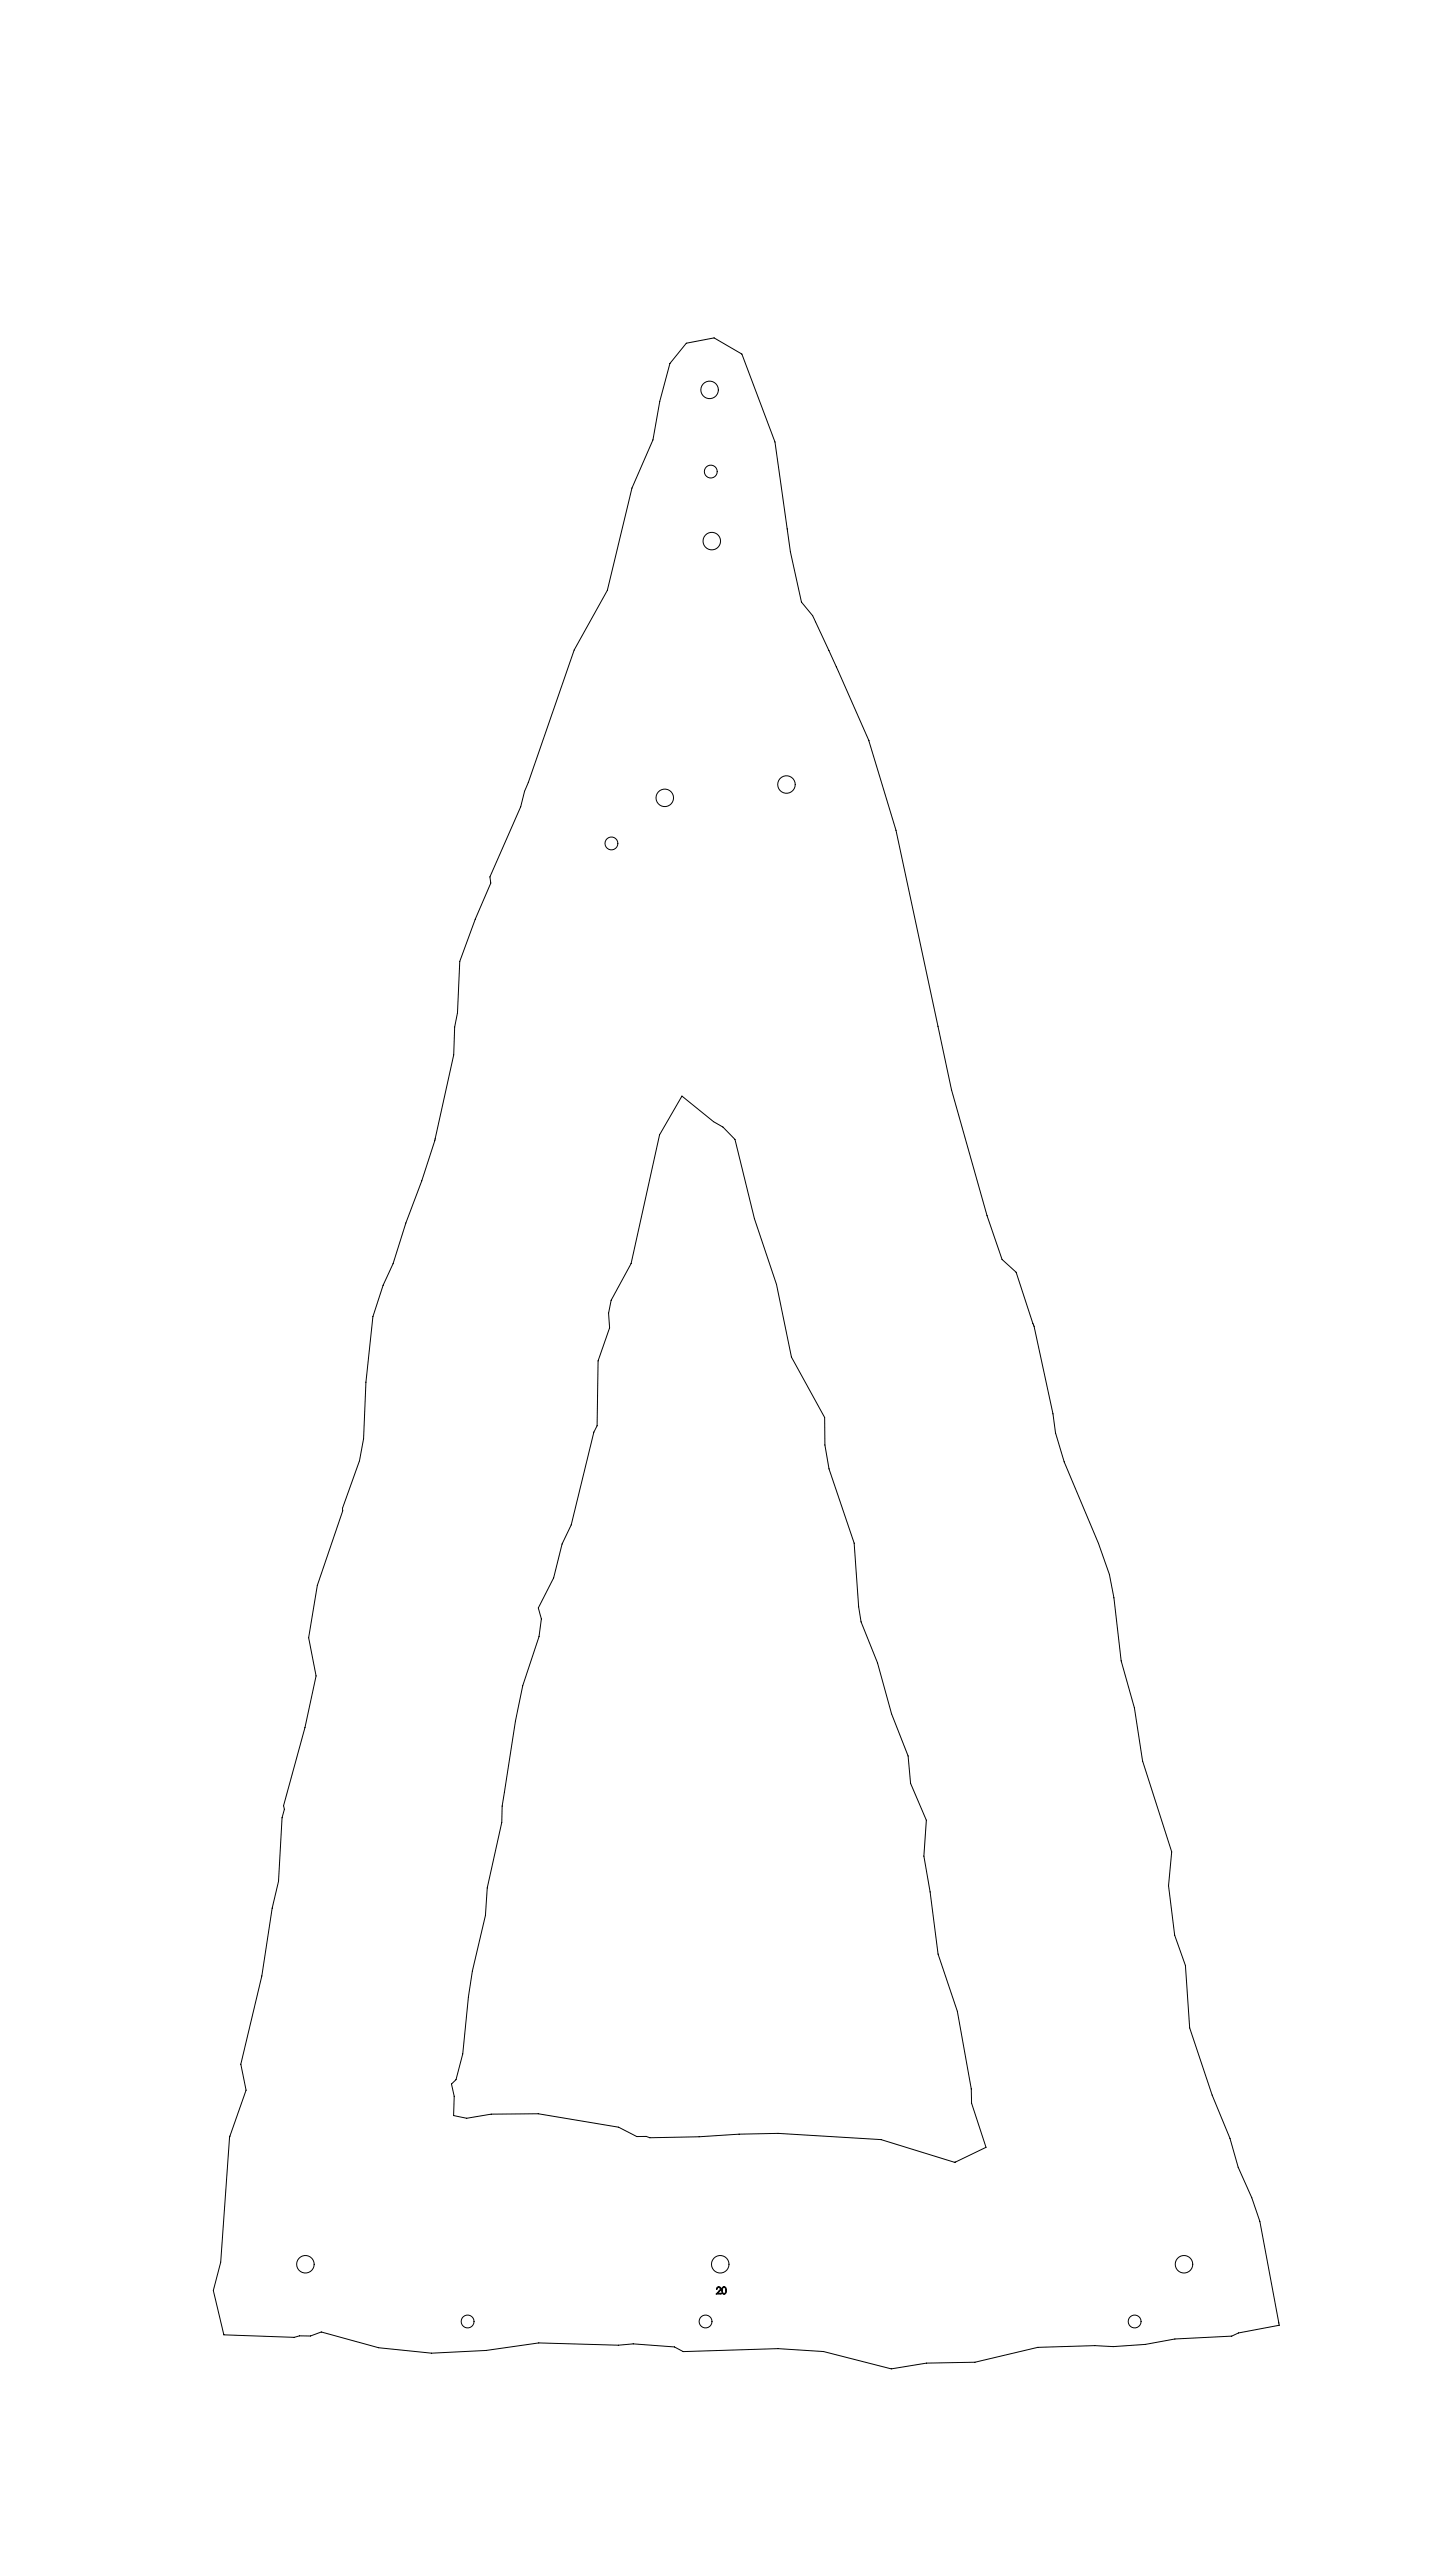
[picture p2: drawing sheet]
<svg xmlns="http://www.w3.org/2000/svg" width="1000mm" height="1800mm" viewBox="0 0 1000 1800" stroke-linecap="round" stroke-linejoin="round" font-family="sans-serif">
<g fill="none" stroke="#000" stroke-width=".7">
<path d="M480 240l19-4 19 12 24 61 10 77 8 35 8 9 18 39 21 49 19 62 39 182 25 88 10 30 10 9 13 38 13 61 2 14 6 20 24 57 7 22 3 16 5 44 10 33 5 37 21 63-2 24 4 35 7 21 3 44 16 47 13 30 5 20 10 21 5 17 14 72-29 6-4 2-40 2-21 4-22 1h-13l-40 1-44 10-34 1-24 4-47-12-32-2-67 2-6-3-29-3-10 1-55-1-37 5-38 2-37-4-40-11-8 3h-8l-3 1-50-2-7-31 5-20 6-87 12-33-4-18 15-62 7-47 5-19 2-44 2-6-1-3 15-54 8-36-5-27 6-37 18-52-1-2 12-33 3-15 2-40 5-46 7-22 7-15 9-28 11-29 9-29 13-60 1-19 2-10 1-36 11-29 11-26-1-4 22-49 3-11 2-6 32-93 23-41 18-72 14-34 5-26 7-27zM477 766l22 18 6 4 9 8 13 56 16 46 10 51 23 42v19l3 17 18 52 3 44 2 11 11 28 10 36 12 29 1 20 11 25-1 25 4 26 6 43 13 40 10 54v10l10 31-21 10-52-15-72-5-27 1-28 2h-35l-2-1-7 1-13-7-56-9h-33l-17 3-9-2v-14l-1-8 3-3 4-18 4-40 3-18 9-39 1-19 11-46v-11l9-60 5-25 12-34 1-12-2-8 11-21 6-24 6-13 16-65 2-4 1-46 8-23-1-10 2-9 14-26 20-90zM501 1599a1.7 1.7 0 0 1 3 0 1.7 1.7 0 0 1-1 3l-1 1h2v1h-4l3-3a1.1 1.1 0 0 0 0-2 1.1 1.1 0 0 0-2 1zM505 1599l1-1a2.9 2.9 0 0 1 2 3 2.9 2.9 0 0 1-2 3 3 3 0 0 1-1-5zM505 1599h1a2.4 2.4 0 0 1 0 4 3 3 0 0 1-1-4z"/>
<circle cx="496" cy="273" r="6"/>
<circle cx="497" cy="330" r="5"/>
<circle cx="497" cy="378" r="6"/>
<circle cx="465" cy="558" r="6"/>
<circle cx="550" cy="548" r="6"/>
<circle cx="427" cy="590" r="5"/>
<circle cx="213" cy="1583" r="6"/>
<circle cx="503" cy="1583" r="6"/>
<circle cx="827" cy="1583" r="6"/>
<circle cx="327" cy="1623" r="4"/>
<circle cx="493" cy="1623" r="5"/>
<circle cx="793" cy="1623" r="4"/>
</g>
</svg>
